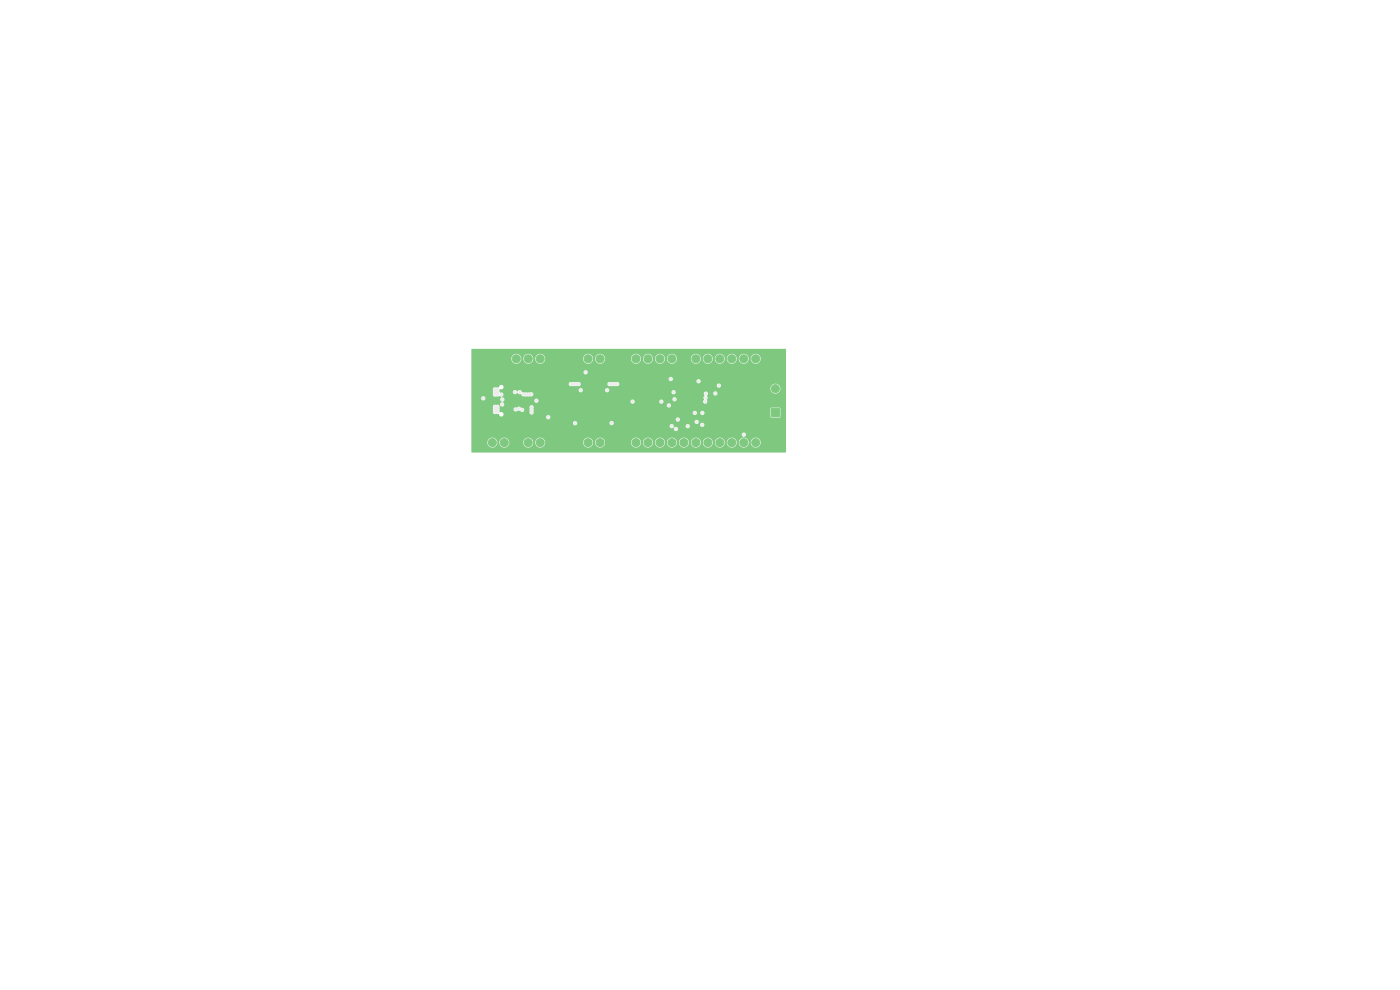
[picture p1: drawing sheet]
<svg xmlns="http://www.w3.org/2000/svg" width="297mm" height="210mm" viewBox="0 0 297 210" stroke-linecap="round" stroke-linejoin="round" font-family="sans-serif">
<path d="M102.3 80.7h.8M102.3 89.3h.8M106.3 80.7h1.1M106.3 89.3h1.1" fill="none" stroke="#7fc87f" stroke-width="1"/>
<g fill="#7fc87f" stroke="#7fc87f" stroke-width=".21">
<path d="M101.1 75.3h1.7v1.7h-1.7z"/>
<path d="M101.1 93h1.7v1.7h-1.7z"/>
<path d="M163.6 86.7h1.7v1.7h-1.7z"/>
<circle cx="104.4" cy="76.1" r=".85"/>
<circle cx="107" cy="76.1" r=".85"/>
<circle cx="109.5" cy="76.1" r=".85"/>
<circle cx="112.1" cy="76.1" r=".85"/>
<circle cx="114.6" cy="76.1" r=".85"/>
<circle cx="117.1" cy="76.1" r=".85"/>
<circle cx="119.7" cy="76.1" r=".85"/>
<circle cx="122.2" cy="76.1" r=".85"/>
<circle cx="124.8" cy="76.1" r=".85"/>
<circle cx="127.3" cy="76.1" r=".85"/>
<circle cx="129.8" cy="76.1" r=".85"/>
<circle cx="132.4" cy="76.1" r=".85"/>
<circle cx="134.9" cy="76.1" r=".85"/>
<circle cx="137.5" cy="76.1" r=".85"/>
<circle cx="140" cy="76.1" r=".85"/>
<circle cx="142.5" cy="76.1" r=".85"/>
<circle cx="145.1" cy="76.1" r=".85"/>
<circle cx="147.6" cy="76.1" r=".85"/>
<circle cx="150.2" cy="76.1" r=".85"/>
<circle cx="152.7" cy="76.1" r=".85"/>
<circle cx="155.2" cy="76.1" r=".85"/>
<circle cx="157.8" cy="76.1" r=".85"/>
<circle cx="160.3" cy="76.1" r=".85"/>
<circle cx="104.4" cy="93.9" r=".85"/>
<circle cx="107" cy="93.9" r=".85"/>
<circle cx="109.5" cy="93.9" r=".85"/>
<circle cx="112.1" cy="93.9" r=".85"/>
<circle cx="114.6" cy="93.9" r=".85"/>
<circle cx="117.1" cy="93.9" r=".85"/>
<circle cx="119.7" cy="93.9" r=".85"/>
<circle cx="122.2" cy="93.9" r=".85"/>
<circle cx="124.8" cy="93.9" r=".85"/>
<circle cx="127.3" cy="93.9" r=".85"/>
<circle cx="129.8" cy="93.9" r=".85"/>
<circle cx="132.4" cy="93.9" r=".85"/>
<circle cx="134.9" cy="93.9" r=".85"/>
<circle cx="137.5" cy="93.9" r=".85"/>
<circle cx="140" cy="93.9" r=".85"/>
<circle cx="142.5" cy="93.9" r=".85"/>
<circle cx="145.1" cy="93.9" r=".85"/>
<circle cx="147.6" cy="93.9" r=".85"/>
<circle cx="150.2" cy="93.9" r=".85"/>
<circle cx="152.7" cy="93.9" r=".85"/>
<circle cx="155.2" cy="93.9" r=".85"/>
<circle cx="157.8" cy="93.9" r=".85"/>
<circle cx="160.3" cy="93.9" r=".85"/>
<circle cx="164.5" cy="85" r=".85"/>
<circle cx="164.5" cy="82.4" r=".85"/>
</g>
<g fill="#ececec" stroke="#ececec" stroke-width=".21">
<circle cx="126" cy="80.2" r=".25"/>
<circle cx="127.9" cy="78.5" r=".25"/>
<circle cx="148.3" cy="79.1" r=".25"/>
<circle cx="117.9" cy="87.5" r=".25"/>
<circle cx="146" cy="83.8" r=".25"/>
<circle cx="128.8" cy="84.9" r=".25"/>
<circle cx="156.2" cy="83.9" r=".25"/>
<circle cx="118.3" cy="87" r=".25"/>
<circle cx="156.2" cy="79.6" r=".25"/>
<circle cx="108.5" cy="81.2" r=".25"/>
<circle cx="108.5" cy="88.2" r=".25"/>
<circle cx="148.4" cy="86.2" r=".25"/>
<circle cx="124.7" cy="84.3" r=".25"/>
<circle cx="152.7" cy="91.5" r=".25"/>
<circle cx="156.2" cy="86.3" r=".25"/>
<circle cx="108.5" cy="88.8" r=".25"/>
<circle cx="154.8" cy="88.6" r=".25"/>
<circle cx="141.2" cy="84.5" r=".25"/>
<circle cx="134.3" cy="89.6" r=".25"/>
<circle cx="148.4" cy="83.8" r=".25"/>
<circle cx="156.2" cy="90.7" r=".25"/>
<circle cx="146" cy="86.2" r=".25"/>
<circle cx="123.2" cy="85.4" r=".25"/>
<circle cx="128.8" cy="83.8" r=".25"/>
<circle cx="111.5" cy="85" r=".25"/>
<circle cx="148.4" cy="90.9" r=".25"/>
<circle cx="144.2" cy="79.1" r=".25"/>
<circle cx="126.7" cy="84.3" r=".25"/>
<circle cx="123.2" cy="84.9" r=".25"/>
<circle cx="127.3" cy="84.3" r=".25"/>
<circle cx="128.8" cy="84.3" r=".25"/>
<circle cx="147.2" cy="84.9" r=".25"/>
<circle cx="154.8" cy="84.4" r=".25"/>
<circle cx="123.2" cy="84.3" r=".25"/>
<circle cx="108.5" cy="81.8" r=".25"/>
<circle cx="152.9" cy="83.7" r=".25"/>
<circle cx="128.8" cy="85.4" r=".25"/>
<circle cx="140.9" cy="82.3" r=".25"/>
<circle cx="144.5" cy="90.9" r=".25"/>
<circle cx="125.2" cy="84.3" r=".25"/>
<circle cx="115.8" cy="85" r=".25"/>
<circle cx="123.2" cy="83.8" r=".25"/>
<circle cx="110" cy="85" r=".25"/>
<circle cx="105.5" cy="83.1" r=".25"/>
<circle cx="105.5" cy="86.3" r=".25"/>
<circle cx="112.8" cy="87" r=".25"/>
<circle cx="112.1" cy="83.7" r=".25"/>
<circle cx="105" cy="87.4" r=".25"/>
<circle cx="130.4" cy="81.5" r=".25"/>
<circle cx="105" cy="83.1" r=".25"/>
<circle cx="109.3" cy="83.2" r=".25"/>
<circle cx="121.1" cy="81.5" r=".25"/>
<circle cx="105" cy="86.8" r=".25"/>
<circle cx="112.8" cy="87.5" r=".25"/>
<circle cx="110.8" cy="87" r=".25"/>
<circle cx="129.8" cy="81.5" r=".25"/>
<circle cx="105.5" cy="82.6" r=".25"/>
<circle cx="112.7" cy="83.6" r=".25"/>
<circle cx="105.5" cy="87.4" r=".25"/>
<circle cx="131" cy="81.5" r=".25"/>
<circle cx="105" cy="86.3" r=".25"/>
<circle cx="111.6" cy="83.7" r=".25"/>
<circle cx="109.4" cy="86.8" r=".25"/>
<circle cx="128.8" cy="82.8" r=".25"/>
<circle cx="122.2" cy="81.5" r=".25"/>
<circle cx="122.7" cy="81.5" r=".25"/>
<circle cx="112.8" cy="86.4" r=".25"/>
<circle cx="105" cy="82.6" r=".25"/>
<circle cx="105" cy="83.7" r=".25"/>
<circle cx="111" cy="83.6" r=".25"/>
<circle cx="110.1" cy="86.7" r=".25"/>
<circle cx="129.3" cy="81.5" r=".25"/>
<circle cx="123.2" cy="82.8" r=".25"/>
<circle cx="121.7" cy="81.5" r=".25"/>
<circle cx="110.3" cy="83.2" r=".25"/>
<circle cx="105.5" cy="86.8" r=".25"/>
<circle cx="105.5" cy="83.7" r=".25"/>
<circle cx="148.2" cy="80.9" r=".25"/>
<circle cx="142.5" cy="90.4" r=".25"/>
<circle cx="134.2" cy="85.2" r=".25"/>
<circle cx="143.1" cy="84.7" r=".25"/>
<circle cx="124.2" cy="79" r=".25"/>
<circle cx="129.8" cy="89.7" r=".25"/>
<circle cx="145.9" cy="90.4" r=".25"/>
<circle cx="142.3" cy="80.4" r=".25"/>
<circle cx="143.8" cy="89" r=".25"/>
<circle cx="116.3" cy="88.5" r=".25"/>
<circle cx="152.5" cy="81.8" r=".25"/>
<circle cx="140.3" cy="85.2" r=".25"/>
<circle cx="113.8" cy="85" r=".25"/>
<circle cx="122" cy="89.8" r=".25"/>
<circle cx="149.6" cy="85.2" r=".25"/>
<circle cx="149" cy="90.1" r=".25"/>
<circle cx="102.5" cy="84.5" r=".25"/>
<circle cx="106.4" cy="83.7" r=".25"/>
<circle cx="141.9" cy="86" r=".25"/>
<circle cx="149.7" cy="84.4" r=".25"/>
<circle cx="142.9" cy="83.2" r=".25"/>
<circle cx="106.6" cy="84.7" r=".25"/>
<circle cx="106.5" cy="85.8" r=".25"/>
<circle cx="143.4" cy="91" r=".25"/>
<circle cx="157.8" cy="92.2" r=".25"/>
<circle cx="147.4" cy="87.6" r=".25"/>
<circle cx="147.8" cy="89.5" r=".25"/>
<circle cx="149" cy="87.6" r=".25"/>
<circle cx="151.7" cy="83.5" r=".25"/>
<circle cx="149.7" cy="83.5" r=".25"/>
</g>
<path d="M100 74l66.7 .1v21.9l-66.7-.1v-2h3.4a1.06 1.06 0 0 0 1 1 1.06 1.06 0 0 0 1.1-1h.4v.2a1.06 1.06 0 0 0 1.2 .8 1.06 1.06 0 0 0 .9-1h3v.2a1.06 1.06 0 0 0 1.2 .8 1.06 1.06 0 0 0 .9-1h.4l.1 .2a1.06 1.06 0 0 0 1.1 .8 1.06 1.06 0 0 0 1-1h8v.2a1.06 1.06 0 0 0 1.2 .8 1.06 1.06 0 0 0 .9-1h.4l.1 .2a1.06 1.06 0 0 0 1.1 .8 1.06 1.06 0 0 0 1-1h5.5v.2a1.06 1.06 0 0 0 1.1 .8 1.06 1.06 0 0 0 1-1h.4v.2a1.06 1.06 0 0 0 1.2 .8 1.06 1.06 0 0 0 .9-1h.4l.1 .2a1.06 1.06 0 0 0 1.1 .8 1.06 1.06 0 0 0 1-1h.4v.2a1.06 1.06 0 0 0 1.1 .8 1.06 1.06 0 0 0 1-1h.4v.2a1.06 1.06 0 0 0 1.2 .8 1.06 1.06 0 0 0 .9-1h.5v.2a1.06 1.06 0 0 0 1.1 .8 1.06 1.06 0 0 0 1-1h.4v.2a1.06 1.06 0 0 0 1.2 .8 1.06 1.06 0 0 0 .9-1h.4l.1 .2a1.06 1.06 0 0 0 1.1 .8 1.06 1.06 0 0 0 1-1h.4v.2a1.06 1.06 0 0 0 1.1 .8 1.06 1.06 0 0 0 1-1h.4v.2a1.06 1.06 0 0 0 1.2 .8 1.06 1.06 0 0 0 .9-1h.5v.2a1.06 1.06 0 0 0 1.7 .6 1.06 1.06 0 0 0-.2-1.8 1.06 1.06 0 0 0-1.5 1h-.5v-.2a1.2 1.2 0 0 0-1-.9h-.1a1.05 1.05 0 0 0-1 1.1h-.4v-.2a1.06 1.06 0 0 0-1.2-.9 1.06 1.06 0 0 0-.9 1.1h-.4l-.1-.2a1.06 1.06 0 0 0-1.1-.9 1.06 1.06 0 0 0-1 1.1h-.4v-.2a1.06 1.06 0 0 0-1.1-.9 1.06 1.06 0 0 0-1 1.1h-.4v-.2a1.06 1.06 0 0 0-1.2-.9 1.06 1.06 0 0 0-.9 1.1h-.5v-.2a1.06 1.06 0 0 0-1.1-.9 1.06 1.06 0 0 0-1 1.1h-.4v-.2a1.06 1.06 0 0 0-1.2-.9 1.06 1.06 0 0 0-.9 1.1h-.4l-.1-.2a1.06 1.06 0 0 0-1.1-.9 1.06 1.06 0 0 0-1 1.1h-.4v-.2a1.06 1.06 0 0 0-1.1-.9 1.06 1.06 0 0 0-1 1.1h-.4v-.2a1.06 1.06 0 0 0-1.2-.9 1.06 1.06 0 0 0-.9 1.1h-5.5l-.1-.2a1.06 1.06 0 0 0-1.1-.9 1.06 1.06 0 0 0-1 1.1h-.4v-.2a1.06 1.06 0 0 0-1.1-.9 1.06 1.06 0 0 0-1 1.1h-8l-.1-.2a1.06 1.06 0 0 0-1.1-.9 1.06 1.06 0 0 0-1 1.1h-.4v-.2a1.06 1.06 0 0 0-1.1-.9 1.06 1.06 0 0 0-1 1.1h-3v-.2a1.06 1.06 0 0 0-1.1-.9 1.06 1.06 0 0 0-1 1.1h-.4v-.2a1.06 1.06 0 0 0-1.2-.9 1.06 1.06 0 0 0-.9 1.1h-3.4v-1.7h57.3l.1 .1a.46 .46 0 0 0 .7 .2 .46 .46 0 0 0-.1-.7 .46 .46 0 0 0-.7 .4h-57.3v-1.8h42l.1 .2a.67 .67 0 0 0 .9 .1 .46 .46 0 0 0 .2 .8 .46 .46 0 0 0 .6-.4 .46 .46 0 0 0-.6-.5l-.2 .1v-.3h2.4a.45 .45 0 0 0 .6 .4 .45 .45 0 0 0 .3-.7h2.2v.2a.46 .46 0 0 0 .8 .2 .46 .46 0 0 0-.1-.8 .46 .46 0 0 0-.7 .4h-2.3a.46 .46 0 0 0-.5-.1 .46 .46 0 0 0-.3 .4h-2.4a.45 .45 0 0 0-.5-.5 .45 .45 0 0 0-.5 .5h-42v-.6h21.5l.2 .3a.45 .45 0 0 0 .5 .1 .45 .45 0 0 0 .3-.5h6.8v.2a.45 .45 0 0 0 .6 .3 .45 .45 0 0 0 .2-.7h17.2l.1 .1a.46 .46 0 0 0 .7 .2 .46 .46 0 0 0-.1-.7 .46 .46 0 0 0-.7 .4l-17.3-.1a.46 .46 0 0 0-.4-.1 .46 .46 0 0 0-.3 .4l-6.9-.1a.46 .46 0 0 0-.5-.3 .46 .46 0 0 0-.4 .5h-21.5v-.8h43.3l.1 .1a.46 .46 0 0 0 .7 .2 .46 .46 0 0 0-.1-.7 .46 .46 0 0 0-.7 .4h-43.3v-.5h15.8l.1 .2a.45 .45 0 0 0 .6 .2 .45 .45 0 0 0 .2-.5h46.7l.2 .2h1.8l.2-.2v-1.7l-.2-.2h-1.9l-.1 1.9h-46.7a.45 .45 0 0 0-.5-.4 .45 .45 0 0 0-.4 .5h-15.8v-1.1h4.5l.3 .4h.9a.68 .68 0 0 0 1 .4l.1-.4-.2-.3h5.7v.1a.45 .45 0 0 0 .5 .4 .45 .45 0 0 0 .4-.4h33.7l.1 .2a.46 .46 0 0 0 .5 .2 .46 .46 0 0 0 .4-.4h.6l.1 .1a.45 .45 0 0 0 .7 .2 .45 .45 0 0 0-.1-.7 .45 .45 0 0 0-.7 .4h-.6l-.1-.1a.46 .46 0 0 0-.5-.4 .46 .46 0 0 0-.4 .5h-33.7v-1.2l-.2-.4h28.4l.1 .1a.46 .46 0 0 0 .7 .2 .46 .46 0 0 0-.1-.7 .46 .46 0 0 0-.7 .4h-28.4a.49 .49 0 0 0-.6 .1 .49 .49 0 0 0 0 .6l-.1 .8-5.9-.1a.36 .36 0 0 1-.4-.1 .36 .36 0 0 1 0-.5h2.9l.1 .2a.59 .59 0 0 0 .9 .1h.4a.49 .49 0 0 0 .7 .2 .49 .49 0 0 0 .2-.6 .49 .49 0 0 0-.7-.2 .69 .69 0 0 0-.9-.1l-.5 .1-.2 .3h-2.9v-.1a.55 .55 0 0 0-.1-.7 .55 .55 0 0 0-.7-.1 .49 .49 0 0 0-.6 .1 .49 .49 0 0 0 0 .6l-.1 .8h-4.5v-2.9h2.1v.1a.46 .46 0 0 0 .7 .2 .46 .46 0 0 0-.1-.7 .46 .46 0 0 0-.6 .4h-2.1v-.8h4.5l.3 .4 .7 .1a.58 .58 0 0 1 .9 .1 .59 .59 0 0 0 .1 1 .46 .46 0 0 0-.4 .7 .46 .46 0 0 0 .8 .1 .46 .46 0 0 0-.3-.8l.3-.3h6.4l.2 .3a.45 .45 0 0 0 .7-.1h19.5l.1 .2a.46 .46 0 0 0 .5 .2 .46 .46 0 0 0 .4-.4h5.1l.2 .3a.46 .46 0 0 0 .5 .1 .46 .46 0 0 0 .3-.4h8.3l.1 .1a.48 .48 0 0 0 .7 .2 .48 .48 0 0 0 0-.7l.2-.3-.1-.5 .2-.5h1.1a.46 .46 0 0 0 .6 .4 .46 .46 0 0 0 .1-.8 .46 .46 0 0 0-.7 .2v.2h-1.1a.45 .45 0 0 0-.7-.4 .45 .45 0 0 0 0 .7l-.1 .2a.55 .55 0 0 0 0 .8l-.3 .4h-8.3a.46 .46 0 0 0-.5-.5 .46 .46 0 0 0-.5 .5h-5.1l-.1-.1a.46 .46 0 0 0-.5-.4 .46 .46 0 0 0-.4 .5h-19.5l-.1-.5h28.5l.1 .1a.45 .45 0 0 0 .7 .2 .45 .45 0 0 0-.1-.7 .45 .45 0 0 0-.7 .4h-28.5a.46 .46 0 0 0-.5-.1 .46 .46 0 0 0-.3 .4h-6.4l.1-.5-.5-.3a.56 .56 0 0 0 .2-.7 .56 .56 0 0 0-.7-.3h2.8v.1a.51 .51 0 0 0 .5 .3 .51 .51 0 0 0 .5-.3l.3 .3h.5a.94 .94 0 0 0 1.2 .5h.5a.51 .51 0 0 0 .8-.2 .51 .51 0 0 0-.2-.7l-2.1 .1-.3-.5h12.2l.1 .1a.46 .46 0 0 0 .5 .3 .46 .46 0 0 0 .4-.4h4.6l.2 .3 .2 .1h13.7a.46 .46 0 0 0 .7 .4 .46 .46 0 0 0 .1-.7 .46 .46 0 0 0-.7 .2l-.1 .1h-13.4l.2-.3-.1-.5h34.3l.1 .3a1.06 1.06 0 0 0 1.6 .6 1.06 1.06 0 0 0-.1-1.8 1.06 1.06 0 0 0-1.6 .9h-34.3a.46 .46 0 0 0-.5 0 .46 .46 0 0 0-.3 .4h-4.6l-.1-.2a.46 .46 0 0 0-.5-.3 .46 .46 0 0 0-.4 .5l-12.5-.1-.5 .3a.45 .45 0 0 0-.5-.3 .45 .45 0 0 0-.4 .5h-2.8l-.1-.3a.33 .33 0 0 1 .2-.4 .33 .33 0 0 1 .4 .1 .5 .5 0 0 0 .3-.6 .5 .5 0 0 0-.6-.4 .5 .5 0 0 0-.4 .6h-.6a.48 .48 0 0 0-.6 .1 .48 .48 0 0 0 0 .6l-.1 .8h-4.5v-2.2h20.6l.2 .3 .2 .1h1.5a.47 .47 0 0 0 .7-.4h5.6l.2 .3 .2 .1h1.8l.3-.1h20.7a.45 .45 0 0 0 .7 .4 .45 .45 0 0 0 .1-.7 .45 .45 0 0 0-.7 .2l-.1 .1h-20.7a.5 .5 0 0 0 0-.7 .5 .5 0 0 0-.7 0h-1a.47 .47 0 0 0-.8 .4h-5.6a.57 .57 0 0 0-.8-.4h-1a.47 .47 0 0 0-.8 .4h-20.6v-.6h47.7l.1 .1a.46 .46 0 0 0 .7 .2 .46 .46 0 0 0-.1-.7 .46 .46 0 0 0-.7 .4h-47.7v-.5h41.8l.1 .1a.46 .46 0 0 0 .7 .2 .46 .46 0 0 0-.1-.7 .46 .46 0 0 0-.7 .4h-41.8v-1.4h23.8v.1a.46 .46 0 0 0 .7 .2 .46 .46 0 0 0-.1-.7 .46 .46 0 0 0-.6 .4h-23.8v-2.9h8.5v.2a1.06 1.06 0 0 0 1.1 .9 1.06 1.06 0 0 0 1-1.1h.4v.2a1.06 1.06 0 0 0 1.2 .9 1.06 1.06 0 0 0 .9-1.1h.4l.1 .2a1.06 1.06 0 0 0 1.1 .9 1.06 1.06 0 0 0 1-1.1h8v.2a1.06 1.06 0 0 0 1.2 .9 1.06 1.06 0 0 0 .9-1.1h.4l.1 .2a1.06 1.06 0 0 0 1.1 .9 1.06 1.06 0 0 0 1-1.1h5.5v.2a1.06 1.06 0 0 0 1.1 .9 1.06 1.06 0 0 0 1-1.1h.4v.2a1.06 1.06 0 0 0 1.2 .9 1.06 1.06 0 0 0 .9-1.1h.4l.1 .2a1.06 1.06 0 0 0 1.1 .9 1.06 1.06 0 0 0 1-1.1h.4v.2a1.06 1.06 0 0 0 1.1 .9 1.06 1.06 0 0 0 1-1.1h3v.2a1.06 1.06 0 0 0 1.1 .9 1.06 1.06 0 0 0 1-1.1h.4v.2a1.06 1.06 0 0 0 1.2 .9 1.06 1.06 0 0 0 .9-1.1h.4l.1 .2a1.06 1.06 0 0 0 1.1 .9 1.06 1.06 0 0 0 1-1.1h.4v.2a1.06 1.06 0 0 0 1.1 .9 1.06 1.06 0 0 0 1-1.1h.4v.2a1.06 1.06 0 0 0 1.2 .9 1.06 1.06 0 0 0 .9-1.1h.5v.2a1.06 1.06 0 0 0 1.7 .6 1.06 1.06 0 0 0-.2-1.7 1.06 1.06 0 0 0-1.5 .9h-.5v-.2a1.06 1.06 0 0 0-1.1-.8 1.06 1.06 0 0 0-1 1h-.4v-.2a1.06 1.06 0 0 0-1.2-.8 1.06 1.06 0 0 0-.9 1h-.4l-.1-.2a1.06 1.06 0 0 0-1.1-.8 1.06 1.06 0 0 0-1 1h-.4v-.2a1.06 1.06 0 0 0-1.1-.8 1.06 1.06 0 0 0-1 1h-.4v-.2a1.06 1.06 0 0 0-1.2-.8 1.06 1.06 0 0 0-.9 1h-3v-.2a1.06 1.06 0 0 0-1.2-.8 1.06 1.06 0 0 0-.9 1h-.4l-.1-.2a1.06 1.06 0 0 0-1.1-.8 1.06 1.06 0 0 0-1 1h-.4v-.2a1.06 1.06 0 0 0-1.1-.8 1.06 1.06 0 0 0-1 1h-.4v-.2a1.06 1.06 0 0 0-1.2-.8 1.06 1.06 0 0 0-.9 1h-5.5l-.1-.2a1.06 1.06 0 0 0-1.1-.8 1.06 1.06 0 0 0-1 1h-.4v-.2a1.06 1.06 0 0 0-1.1-.8 1.06 1.06 0 0 0-1 1h-8l-.1-.2a1.06 1.06 0 0 0-1.1-.8 1.06 1.06 0 0 0-1 1h-.4v-.2a1.06 1.06 0 0 0-1.1-.8 1.06 1.06 0 0 0-1 1h-.4v-.2a1.06 1.06 0 0 0-1.2-.8 1.06 1.06 0 0 0-.9 1h-8.5z" fill="#7fc87f"/>
</svg>
